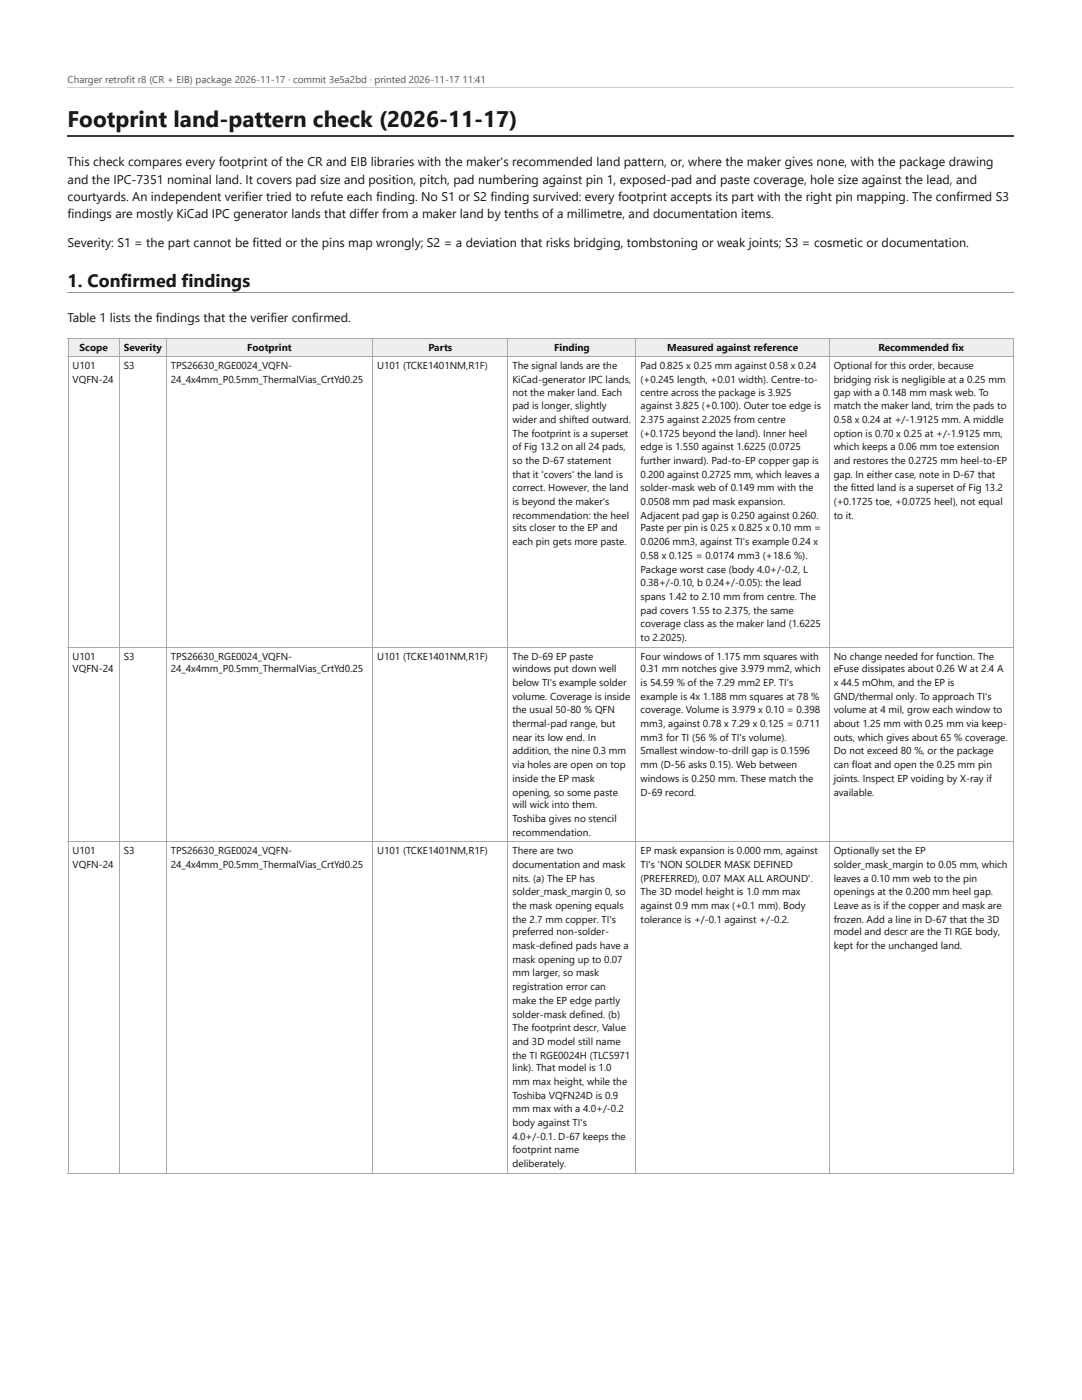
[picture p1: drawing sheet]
<svg xmlns="http://www.w3.org/2000/svg" width="216mm" height="279mm" viewBox="0 0 216 279" stroke-linecap="round" stroke-linejoin="round" font-family="sans-serif">
<defs><g id="words">
<text font-size="4.5" fill="#111" x="13.5" y="25.2">Footprint land-pattern check (2026-11-17)</text>
<text font-size="3.6" fill="#111" x="13.5" y="57.3">1. Confirmed findings</text>
<g font-size="2.5" fill="#111">
<text x="13.5" y="33.2">This check compares every footprint of the CR and EIB libraries with the maker's recommended land pattern, or, where the maker gives none, with the package drawing</text>
<text x="13.5" y="36.7">and the IPC-7351 nominal land. It covers pad size and position, pitch, pad numbering against pin 1, exposed-pad and paste coverage, hole size against the lead, and</text>
<text x="13.5" y="40.1">courtyards. An independent verifier tried to refute each finding. No S1 or S2 finding survived: every footprint accepts its part with the right pin mapping. The confirmed S3</text>
<text x="13.5" y="43.5">findings are mostly KiCad IPC generator lands that differ from a maker land by tenths of a millimetre, and documentation items.</text>
<text x="13.5" y="49.2">Severity: S1 = the part cannot be fitted or the pins map wrongly; S2 = a deviation that risks bridging, tombstoning or weak joints; S3 = cosmetic or documentation.</text>
<text x="13.5" y="64.3">Table 1 lists the findings that the verifier confirmed.</text>
</g>
<text font-size="2" fill="#555" x="13.5" y="16.5">Charger retrofit r8 (CR + EIB) package 2026-11-17 · commit 3e5a2bd · printed 2026-11-17 11:41</text>
<g font-size="2" fill="#111">
<text x="15.9" y="70">Scope</text>
<text x="24.7" y="70">Severity</text>
<text x="49.3" y="70">Footprint</text>
<text x="85.5" y="70">Parts</text>
<text x="110.6" y="70">Finding</text>
<text x="133.1" y="70">Measured against reference</text>
<text x="175.3" y="70">Recommended fix</text>
<text x="14.5" y="73.6">U101</text>
<text x="14.5" y="76.4">VQFN-24</text>
<text x="24.7" y="73.6">S3</text>
<text x="34.1" y="73.6">TPS26630_RGE0024_VQFN-</text>
<text x="34.1" y="76.4">24_4x4mm_P0.5mm_ThermalVias_CrtYd0.25</text>
<text x="75.3" y="73.6">U101 (TCKE1401NM,R1F)</text>
<text x="102.3" y="73.6">The signal lands are the</text>
<text x="102.3" y="76.4">KiCad-generator IPC lands,</text>
<text x="127.8" y="73.6">Pad 0.825 x 0.25 mm against 0.58 x 0.24</text>
<text x="127.8" y="76.4">(+0.245 length, +0.01 width). Centre-to-</text>
<text x="166.3" y="73.6">Optional for this order, because</text>
<text x="166.3" y="76.4">bridging risk is negligible at a 0.25 mm</text>
<text x="102.3" y="79.1">not the maker land. Each</text>
<text x="102.3" y="81.7">pad is longer, slightly</text>
<text x="127.8" y="79.1">centre across the package is 3.925</text>
<text x="127.8" y="81.7">against 3.825 (+0.100). Outer toe edge is</text>
<text x="166.3" y="79.1">gap with a 0.148 mm mask web. To</text>
<text x="166.3" y="81.7">match the maker land, trim the pads to</text>
<text x="102.3" y="84.5">wider and shifted outward.</text>
<text x="102.3" y="87.3">The footprint is a superset</text>
<text x="102.3" y="89.8">of Fig 13.2 on all 24 pads,</text>
<text x="127.8" y="84.5">2.375 against 2.2025 from centre</text>
<text x="127.8" y="87.3">(+0.1725 beyond the land). Inner heel</text>
<text x="127.8" y="89.8">edge is 1.550 against 1.6225 (0.0725</text>
<text x="166.3" y="84.5">0.58 x 0.24 at +/-1.9125 mm. A middle</text>
<text x="166.3" y="87.3">option is 0.70 x 0.25 at +/-1.9125 mm,</text>
<text x="166.3" y="89.8">which keeps a 0.06 mm toe extension</text>
<text x="102.3" y="92.6">so the D-67 statement</text>
<text x="102.3" y="95.4">that it 'covers' the land is</text>
<text x="127.8" y="92.6">further inward). Pad-to-EP copper gap is</text>
<text x="127.8" y="95.4">0.200 against 0.2725 mm, which leaves a</text>
<text x="166.3" y="92.6">and restores the 0.2725 mm heel-to-EP</text>
<text x="166.3" y="95.4">gap. In either case, note in D-67 that</text>
<text x="102.3" y="97.9">correct. However, the land</text>
<text x="102.3" y="100.7">is beyond the maker's</text>
<text x="127.8" y="97.9">solder-mask web of 0.149 mm with the</text>
<text x="127.8" y="100.7">0.0508 mm pad mask expansion.</text>
<text x="166.3" y="97.9">the fitted land is a superset of Fig 13.2</text>
<text x="166.3" y="100.7">(+0.1725 toe, +0.0725 heel), not equal</text>
<text x="102.3" y="103.5">recommendation: the heel</text>
<text x="102.3" y="106.1">sits closer to the EP and</text>
<text x="127.8" y="103.5">Adjacent pad gap is 0.250 against 0.260.</text>
<text x="127.8" y="106.1">Paste per pin is 0.25 x 0.825 x 0.10 mm =</text>
<text x="166.3" y="103.5">to it.</text>
<text x="102.3" y="108.8">each pin gets more paste.</text>
<text x="127.8" y="108.8">0.0206 mm3, against TI's example 0.24 x</text>
<text x="127.8" y="111.6">0.58 x 0.125 = 0.0174 mm3 (+18.6 %).</text>
<text x="127.8" y="114.4">Package worst case (body 4.0+/-0.2, L</text>
<text x="127.8" y="117">0.38+/-0.10, b 0.24+/-0.05): the lead</text>
<text x="127.8" y="119.7">spans 1.42 to 2.10 mm from centre. The</text>
<text x="127.8" y="122.5">pad covers 1.55 to 2.375, the same</text>
<text x="127.8" y="125.1">coverage class as the maker land (1.6225</text>
<text x="14.5" y="131.6">U101</text>
<text x="24.7" y="131.6">S3</text>
<text x="34.1" y="131.6">TPS26630_RGE0024_VQFN-</text>
<text x="75.3" y="131.6">U101 (TCKE1401NM,R1F)</text>
<text x="102.3" y="131.6">The D-69 EP paste</text>
<text x="127.8" y="127.9">to 2.2025).</text>
<text x="127.8" y="131.6">Four windows of 1.175 mm squares with</text>
<text x="166.3" y="131.6">No change needed for function. The</text>
<text x="14.5" y="134.2">VQFN-24</text>
<text x="34.1" y="134.2">24_4x4mm_P0.5mm_ThermalVias_CrtYd0.25</text>
<text x="102.3" y="134.2">windows put down well</text>
<text x="102.3" y="137">below TI's example solder</text>
<text x="127.8" y="134.2">0.31 mm notches give 3.979 mm2, which</text>
<text x="127.8" y="137">is 54.59 % of the 7.29 mm2 EP. TI's</text>
<text x="166.3" y="134.2">eFuse dissipates about 0.26 W at 2.4 A</text>
<text x="166.3" y="137">x 44.5 mOhm, and the EP is</text>
<text x="102.3" y="139.7">volume. Coverage is inside</text>
<text x="102.3" y="142.3">the usual 50-80 % QFN</text>
<text x="127.8" y="139.7">example is 4x 1.188 mm squares at 78 %</text>
<text x="127.8" y="142.3">coverage. Volume is 3.979 x 0.10 = 0.398</text>
<text x="166.3" y="139.7">GND/thermal only. To approach TI's</text>
<text x="166.3" y="142.3">volume at 4 mil, grow each window to</text>
<text x="102.3" y="145.1">thermal-pad range, but</text>
<text x="102.3" y="147.9">near its low end. In</text>
<text x="127.8" y="145.1">mm3, against 0.78 x 7.29 x 0.125 = 0.711</text>
<text x="127.8" y="147.9">mm3 for TI (56 % of TI's volume).</text>
<text x="166.3" y="145.1">about 1.25 mm with 0.25 mm via keep-</text>
<text x="166.3" y="147.9">outs, which gives about 65 % coverage.</text>
<text x="102.3" y="150.4">addition, the nine 0.3 mm</text>
<text x="102.3" y="153.2">via holes are open on top</text>
<text x="102.3" y="156">inside the EP mask</text>
<text x="127.8" y="150.4">Smallest window-to-drill gap is 0.1596</text>
<text x="127.8" y="153.2">mm (D-56 asks 0.15). Web between</text>
<text x="127.8" y="156">windows is 0.250 mm. These match the</text>
<text x="166.3" y="150.4">Do not exceed 80 %, or the package</text>
<text x="166.3" y="153.2">can float and open the 0.25 mm pin</text>
<text x="166.3" y="156">joints. Inspect EP voiding by X-ray if</text>
<text x="102.3" y="158.8">opening, so some paste</text>
<text x="102.3" y="161.3">will wick into them.</text>
<text x="127.8" y="158.8">D-69 record.</text>
<text x="166.3" y="158.8">available.</text>
<text x="102.3" y="164.1">Toshiba gives no stencil</text>
<text x="102.3" y="166.9">recommendation.</text>
<text x="14.5" y="170.5">U101</text>
<text x="14.5" y="173.2">VQFN-24</text>
<text x="24.7" y="170.5">S3</text>
<text x="34.1" y="170.5">TPS26630_RGE0024_VQFN-</text>
<text x="34.1" y="173.2">24_4x4mm_P0.5mm_ThermalVias_CrtYd0.25</text>
<text x="75.3" y="170.5">U101 (TCKE1401NM,R1F)</text>
<text x="102.3" y="170.5">There are two</text>
<text x="102.3" y="173.2">documentation and mask</text>
<text x="127.8" y="170.5">EP mask expansion is 0.000 mm, against</text>
<text x="127.8" y="173.2">TI's 'NON SOLDER MASK DEFINED</text>
<text x="166.3" y="170.5">Optionally set the EP</text>
<text x="166.3" y="173.2">solder_mask_margin to 0.05 mm, which</text>
<text x="102.3" y="176">nits. (a) The EP has</text>
<text x="102.3" y="178.6">solder_mask_margin 0, so</text>
<text x="127.8" y="176">(PREFERRED), 0.07 MAX ALL AROUND'.</text>
<text x="127.8" y="178.6">The 3D model height is 1.0 mm max</text>
<text x="166.3" y="176">leaves a 0.10 mm web to the pin</text>
<text x="166.3" y="178.6">openings at the 0.200 mm heel gap.</text>
<text x="102.3" y="181.3">the mask opening equals</text>
<text x="102.3" y="184.1">the 2.7 mm copper. TI's</text>
<text x="127.8" y="181.3">against 0.9 mm max (+0.1 mm). Body</text>
<text x="127.8" y="184.1">tolerance is +/-0.1 against +/-0.2.</text>
<text x="166.3" y="181.3">Leave as is if the copper and mask are</text>
<text x="166.3" y="184.1">frozen. Add a line in D-67 that the 3D</text>
<text x="102.3" y="186.7">preferred non-solder-</text>
<text x="102.3" y="189.5">mask-defined pads have a</text>
<text x="166.3" y="186.7">model and descr are the TI RGE body,</text>
<text x="166.3" y="189.5">kept for the unchanged land.</text>
<text x="102.3" y="192.2">mask opening up to 0.07</text>
<text x="102.3" y="194.8">mm larger, so mask</text>
<text x="102.3" y="197.6">registration error can</text>
<text x="102.3" y="200.4">make the EP edge partly</text>
<text x="102.3" y="203.1">solder-mask defined. (b)</text>
<text x="102.3" y="205.7">The footprint descr, Value</text>
<text x="102.3" y="208.5">and 3D model still name</text>
<text x="102.3" y="211.3">the TI RGE0024H (TLC5971</text>
<text x="102.3" y="213.8">link). That model is 1.0</text>
<text x="102.3" y="216.6">mm max height, while the</text>
<text x="102.3" y="219.4">Toshiba VQFN24D is 0.9</text>
<text x="102.3" y="222">mm max with a 4.0+/-0.2</text>
<text x="102.3" y="224.7">body against TI's</text>
<text x="102.3" y="227.5">4.0+/-0.1. D-67 keeps the</text>
<text x="102.3" y="230.1">footprint name</text>
<text x="102.3" y="232.9">deliberately.</text>
</g>
</g></defs>
<path d="M13.5 17.4h188.8" fill="none" stroke="#ccc" stroke-width=".2"/>
<path d="M13.5 27.2h188.8" fill="none" stroke="#333" stroke-width=".4"/>
<path d="M13.5 58.4h188.8" fill="none" stroke="#999" stroke-width=".2"/>
<g fill="#eee">
<path d="M13.7 67.4h10.1v3.8h-10.1z"/>
<path d="M23.8 67.4h9.3v3.8h-9.3z"/>
<path d="M33.1 67.4h41.2v3.8h-41.2z"/>
<path d="M74.3 67.4h27.1v3.8h-27.1z"/>
<path d="M101.4 67.4h25.6v3.8h-25.6z"/>
<path d="M127 67.4h38.4v3.8h-38.4z"/>
<path d="M165.4 67.4h36.9v3.8h-36.9z"/>
</g>
<g fill="none" stroke="#aaa" stroke-width=".2">
<path d="M13.5 67.5h188.8M13.5 71.1h188.8M13.6 67.4v166.6M23.9 67.4v166.6M33.2 67.4v166.6M74.4 67.4v166.6M101.3 67.4v166.6M126.9 67.4v166.6M165.5 67.4v166.6M202.2 67.4v166.6M13.5 129.1h188.8M13.5 168h188.8"/>
<path d="M13.5 234.1h188.8"/>
</g>
<use href="#words"/>
</svg>
